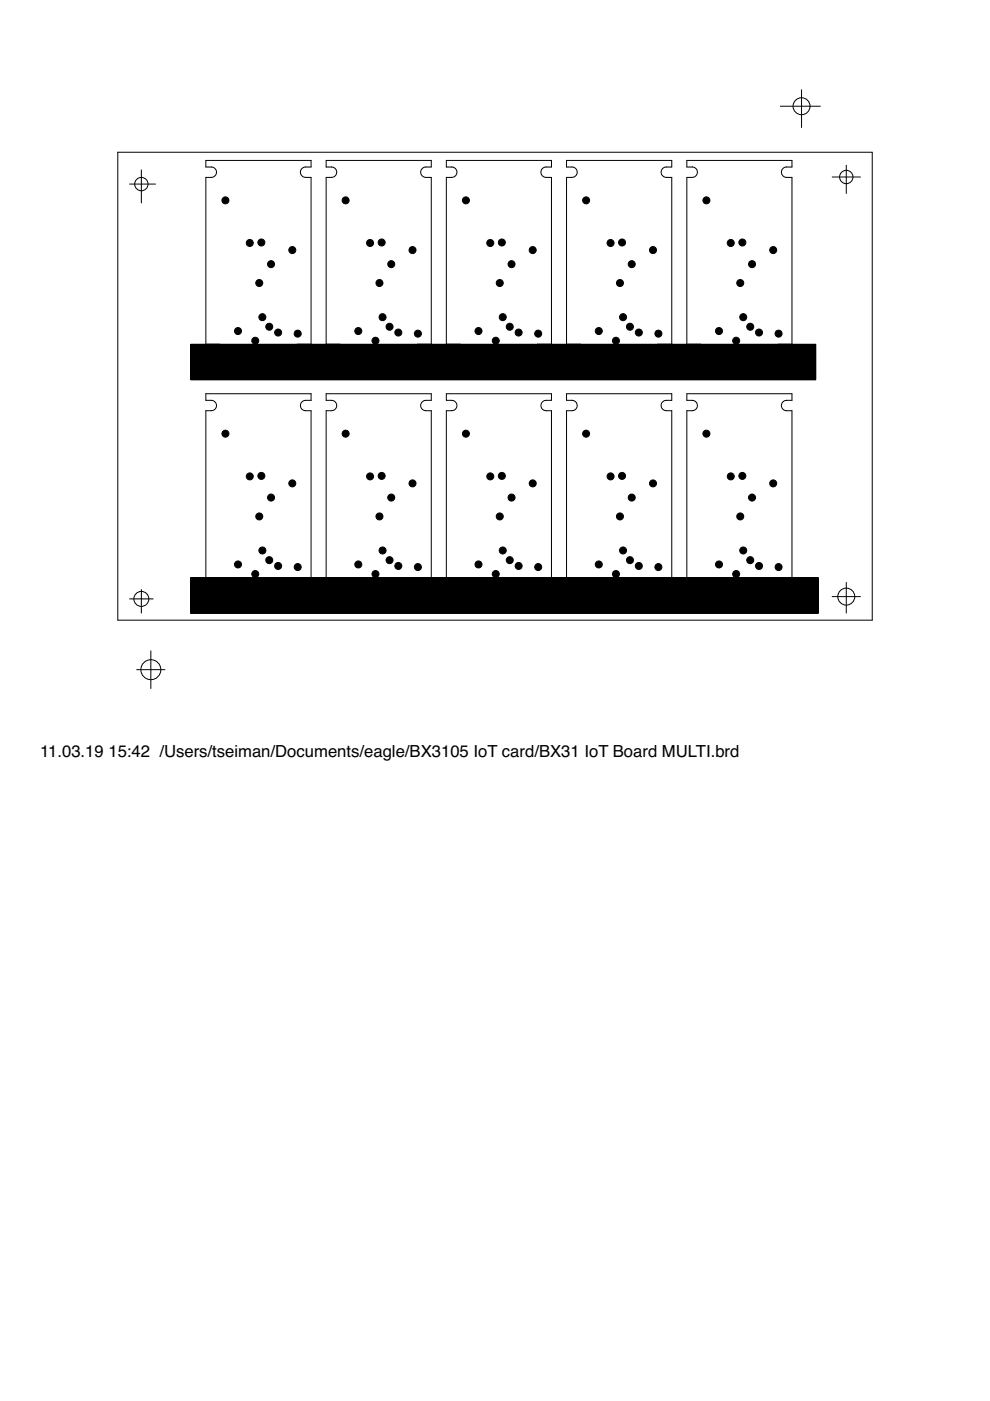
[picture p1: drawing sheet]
<svg xmlns="http://www.w3.org/2000/svg" width="210mm" height="297mm" viewBox="0 0 210 297" stroke-linecap="round" stroke-linejoin="round" font-family="sans-serif">
<defs><g id="words">
<g font-size="3.5">
<text x="8.5" y="160.5">11.03.19</text>
<text x="23" y="160.5">15:42 /Users/tseiman/Documents/eagle/BX3105 IoT card/BX31 IoT Board MULTI.brd</text>
</g>
</g></defs>
<g fill="none" stroke="#000" stroke-width=".21">
<path d="M169.9 19v8M25 32.3h159.9v99.2h-159.9zM27.5 39h5.5M30 36v7M165.4 22.5h8.5M176.4 37.5h6M179.4 35v6M40.5 73h132.4v7.5h-132.4zM40.5 80h132.4M40.5 79.9h132.4M40.5 79.8h132.4M40.5 79.7h132.4"/>
<path d="M40.5 79.6h132.4M40.5 79.5h132.4M40.5 79.4h132.4M40.5 79.3h132.4M40.5 79.2h132.4M40.5 79.1h132.4M40.5 79h132.4M40.5 78.9h132.4M40.5 78.8h132.4M40.5 78.7h132.4M40.5 78.6h132.4M40.5 78.5h132.4"/>
<path d="M40.5 78.4h132.4M40.5 78.3h132.4M40.5 78.2h132.4M40.5 78.1h132.4M40.5 78h132.4M40.5 77.9h132.4M40.5 77.8h132.4M40.5 77.7h132.4M40.5 77.6h132.4M40.5 77.5h132.4M40.5 77.4h132.4M40.5 77.3h132.4"/>
<path d="M40.5 77.2h132.4M40.5 77.1h132.4M40.5 77h132.4M40.5 76.9h132.4M40.5 76.8h132.4M40.5 76.7h132.4M40.5 76.6h132.4M40.5 76.5h132.4M40.5 76.4h132.4M40.5 76.3h132.4M40.5 76.2h132.4M40.5 76.1h132.4"/>
<path d="M40.5 76h132.4M40.5 75.9h132.4M40.5 75.8h132.4M40.5 75.7h132.4M40.5 75.6h132.4M40.5 75.5h132.4M40.5 75.4h132.4M40.5 75.3h132.4M40.5 75.2h132.4M40.5 75.1h132.4M40.5 75h132.4M40.5 74.9h132.4"/>
<path d="M40.5 74.8h132.4M40.5 74.7h132.4M40.5 74.6h132.4M40.5 74.5h132.4M40.5 74.4h132.4M40.5 74.3h132.4M40.5 74.2h132.4M40.5 74.1h132.4M40.5 74h132.4M40.5 73.9h132.4M40.5 73.8h132.4M40.5 73.7h132.4"/>
<path d="M40.5 73.6h132.4M40.5 73.5h132.4M40.5 73.4h132.4M40.5 73.3h132.4M40.5 73.2h132.4M40.5 73.1h132.4M40.5 73h132.4M43.6 73v-35.4h1.2a1.1 1.1 0 0 0 1.1-1.1 1.1 1.1 0 0 0-1.1-1.1h-1.2v-1.4h22.4v1.4a2.01 2.01 0 0 0-2 .3 1.11 1.11 0 0 0-.2 1.2 1.11 1.11 0 0 0 1 .7h1.2v35.4M46.6 73v5.4l.6 .6M63 73v5.4l-.6 .6M69.2 73v-35.4a2.05 2.05 0 0 0 1.9-.3 1.09 1.09 0 0 0 .2-1.2 1.09 1.09 0 0 0-1-.7h-1.1v-1.4h22.2v1.4h-1.1a1.1 1.1 0 0 0-1.1 1.1 1.1 1.1 0 0 0 1.1 1.1h1.1v35.4M72.1 73v5.4l.6 .6"/>
<path d="M88.5 73v5.4l-.6 .6M94.6 73v-35.4a1.98 1.98 0 0 0 2-.3 1.08 1.08 0 0 0 .2-1.2 1.08 1.08 0 0 0-1-.7h-1.2v-1.4h22.3v1.4a1.99 1.99 0 0 0-1.9 .3 1.11 1.11 0 0 0-.2 1.2 1.11 1.11 0 0 0 1 .7h1.1v35.4M97.6 73v5.4l.6 .6M114 73v5.4l-.6 .6M120.1 73v-35.4a2.07 2.07 0 0 0 2-.3 1.09 1.09 0 0 0 .2-1.2 1.09 1.09 0 0 0-1-.7h-1.2v-1.4h22.3v1.4h-1.1a1.1 1.1 0 0 0-1.1 1.1 1.1 1.1 0 0 0 1.1 1.1h1.1v35.4M123.1 73v5.4l.6 .6M139.5 73v5.4l-.6 .6M145.6 73v-35.4a1.98 1.98 0 0 0 2-.3 1.09 1.09 0 0 0 .2-1.2 1.09 1.09 0 0 0-1-.7h-1.2v-1.4h22.3v1.4h-1.1a1.1 1.1 0 0 0-1.1 1.1 1.1 1.1 0 0 0 1.1 1.1h1.1v35.4M148.6 73v5.4l.6 .6M165 73v5.4l-.6 .6M40.5 80.5h132.4M40.5 80.4h132.4"/>
<path d="M40.5 80.3h132.4M40.5 80.2h132.4M40.5 80.1h132.4M27.5 127h5M30 125v5M32 138v8M40.5 122.5h132.9v7.5h-132.9zM40.5 129.9h132.9M40.5 129.8h132.9M40.5 129.7h132.9M40.5 129.6h132.9M40.5 129.5h132.9"/>
<path d="M40.5 129.4h132.9M40.5 129.3h132.9M40.5 129.2h132.9M40.5 129.1h132.9M40.5 129h132.9M40.5 128.9h132.9M40.5 128.8h132.9M40.5 128.7h132.9M40.5 128.6h132.9M40.5 128.5h132.9M40.5 128.4h132.9M40.5 128.3h132.9"/>
<path d="M40.5 128.2h132.9M40.5 128.1h132.9M40.5 128h132.9M40.5 127.9h132.9M40.5 127.8h132.9M40.5 127.7h132.9M40.5 127.6h132.9M40.5 127.5h132.9M40.5 127.4h132.9M40.5 127.3h132.9M40.5 127.2h132.9M40.5 127.1h132.9"/>
<path d="M40.5 127h132.9M40.5 126.9h132.9M40.5 126.8h132.9M40.5 126.7h132.9M40.5 126.6h132.9M40.5 126.5h132.9M40.5 126.4h132.9M40.5 126.3h132.9M40.5 126.2h132.9M40.5 126.1h132.9M40.5 126h132.9M40.5 125.9h132.9"/>
<path d="M40.5 125.8h132.9M40.5 125.7h132.9M40.5 125.6h132.9M40.5 125.5h132.9M40.5 125.4h132.9M40.5 125.3h132.9M40.5 125.2h132.9M40.5 125.1h132.9M40.5 125h132.9M40.5 124.9h132.9M40.5 124.8h132.9M40.5 124.7h132.9"/>
<path d="M40.5 124.6h132.9M40.5 124.5h132.9M40.5 124.4h132.9M40.5 124.3h132.9M40.5 124.2h132.9M40.5 124.1h132.9M40.5 124h132.9M40.5 123.9h132.9M40.5 123.8h132.9M40.5 123.7h132.9M40.5 123.6h132.9M40.5 123.5h132.9"/>
<path d="M40.5 123.4h132.9M40.5 123.3h132.9M40.5 123.2h132.9M40.5 123.1h132.9M40.5 123h132.9M40.5 122.9h132.9M40.5 122.8h132.9M40.5 122.7h132.9M40.5 122.6h132.9M40.5 122.5h132.9M43.6 122.5v-35.4a2.09 2.09 0 0 0 2-.3 1.1 1.1 0 0 0 .2-1.2 1.1 1.1 0 0 0-1-.7h-1.2v-1.4h22.4v1.4a2.07 2.07 0 0 0-2 .3 1.09 1.09 0 0 0-.2 1.2 1.09 1.09 0 0 0 1 .7h1.2v35.4M46.6 122.5v5.4l.6 .6"/>
<path d="M63 122.5v5.4l-.6 .6M69.2 122.5v-35.4a2.17 2.17 0 0 0 1.9-.3 1.11 1.11 0 0 0 .2-1.2 1.11 1.11 0 0 0-1-.7h-1.1v-1.4h22.2v1.4a1.98 1.98 0 0 0-1.9 .3 1.08 1.08 0 0 0-.2 1.2 1.08 1.08 0 0 0 1 .7h1.1v35.4M72.1 122.5v5.4l.6 .6M88.5 122.5v5.4l-.6 .6M94.6 122.5v-35.4a2.09 2.09 0 0 0 2-.3 1.1 1.1 0 0 0 .2-1.2 1.1 1.1 0 0 0-1-.7h-1.2v-1.4h22.3v1.4a2.05 2.05 0 0 0-1.9 .3 1.09 1.09 0 0 0-.2 1.2 1.09 1.09 0 0 0 1 .7h1.1v35.4M97.6 122.5v5.4l.6 .6M114 122.5v5.4l-.6 .6M120.1 122.5v-35.4a2.19 2.19 0 0 0 2-.3 1.11 1.11 0 0 0 .2-1.2 1.11 1.11 0 0 0-1-.7h-1.2v-1.4h22.3v1.4h-1.1a1.1 1.1 0 0 0-1.1 1.1 1.1 1.1 0 0 0 1.1 1.1h1.1v35.4M123.1 122.5v5.4l.6 .6M139.5 122.5v5.4l-.6 .6M145.6 122.5v-35.4a2.09 2.09 0 0 0 2-.3 1.11 1.11 0 0 0 .2-1.2 1.11 1.11 0 0 0-1-.7h-1.2v-1.4h22.3v1.4a1.98 1.98 0 0 0-1.9 .3 1.09 1.09 0 0 0-.2 1.2 1.09 1.09 0 0 0 1 .7h1.1v35.4M148.6 122.5v5.4l.6 .6"/>
<path d="M165 122.5v5.4l-.6 .6M176.4 126.5h6M179.4 123.5v6.5M29 142h6"/>
<circle cx="30" cy="39" r="1.42"/>
<circle cx="169.9" cy="22.5" r="1.8"/>
<circle cx="179.4" cy="37.5" r="1.42"/>
<circle cx="30" cy="127" r="1.59"/>
<circle cx="179.4" cy="126.5" r="1.8"/>
<circle cx="32" cy="142" r="2.12"/>
</g>
<g fill="#000" stroke="#000" stroke-width=".21">
<path d="M47 75.4h.8v2.2h-.8zM47.8 75.4h.8v2.2h-.8zM48.6 75.4h.8v2.2h-.8zM49.4 75.4h.8v2.2h-.8zM50.2 75.4h.8v2.2h-.8zM51 75.4h.8v2.2h-.8zM51.8 75.4h.8v2.2h-.8zM52.6 75.4h.8v2.2h-.8zM53.4 75.3h.8v2.7h-.8zM54.2 75.4h.7v2.2h-.7zM55 75.4h.8v2.2h-.8zM55.8 75.4h.8v2.2h-.8z"/>
<path d="M56.6 75.4h.8v2.2h-.8zM57.4 75.4h.8v2.2h-.8zM58.2 75.4h.7v2.2h-.7zM59 75.3h.8v3.2h-.8zM59.8 75.4h.8v2.2h-.8zM60.6 75.4h.8v2.2h-.8zM61.4 75.3h.8v2.7h-.8zM72.5 75.4h.8v2.2h-.8zM73.3 75.4h.8v2.2h-.8zM74.1 75.4h.7v2.2h-.7zM74.9 75.4h.7v2.2h-.7zM75.7 75.4h.8v2.2h-.8z"/>
<path d="M76.5 75.4h.8v2.2h-.8zM77.3 75.4h.8v2.2h-.8zM78.1 75.4h.7v2.2h-.7zM78.9 75.3h.8v2.7h-.8zM79.7 75.4h.8v2.2h-.8zM80.5 75.4h.8v2.2h-.8zM81.3 75.4h.7v2.2h-.7zM82.1 75.4h.7v2.2h-.7zM82.9 75.4h.8v2.2h-.8zM83.7 75.4h.8v2.2h-.8zM84.5 75.3h.8v3.2h-.8zM85.3 75.4h.7v2.2h-.7z"/>
<path d="M86.1 75.4h.7v2.2h-.7zM86.9 75.3h.8v2.7h-.8zM98 75.4h.7v2.2h-.7zM98.8 75.4h.7v2.2h-.7zM99.6 75.4h.8v2.2h-.8zM100.4 75.4h.8v2.2h-.8zM101.2 75.4h.7v2.2h-.7zM102 75.4h.7v2.2h-.7zM102.8 75.4h.7v2.2h-.7zM103.6 75.4h.8v2.2h-.8zM104.4 75.3h.7v2.7h-.7zM105.2 75.4h.7v2.2h-.7z"/>
<path d="M106 75.4h.7v2.2h-.7zM106.8 75.4h.7v2.2h-.7zM107.6 75.4h.8v2.2h-.8zM108.4 75.4h.7v2.2h-.7zM109.2 75.4h.7v2.2h-.7zM110 75.3h.7v3.2h-.7zM110.8 75.4h.7v2.2h-.7zM111.6 75.4h.8v2.2h-.8zM112.4 75.3h.7v2.7h-.7zM123.5 75.4h.7v2.2h-.7zM124.3 75.4h.7v2.2h-.7zM125.1 75.4h.7v2.2h-.7z"/>
<path d="M125.9 75.4h.7v2.2h-.7zM126.7 75.4h.7v2.2h-.7zM127.5 75.4h.7v2.2h-.7zM128.3 75.4h.7v2.2h-.7zM129.1 75.4h.7v2.2h-.7zM129.9 75.3h.7v2.7h-.7zM130.7 75.4h.7v2.2h-.7zM131.5 75.4h.7v2.2h-.7zM132.3 75.4h.7v2.2h-.7zM133.1 75.4h.7v2.2h-.7zM133.9 75.4h.7v2.2h-.7zM134.7 75.4h.7v2.2h-.7z"/>
<path d="M135.5 75.3h.7v3.2h-.7zM136.3 75.4h.7v2.2h-.7zM137.1 75.4h.7v2.2h-.7zM137.9 75.3h.7v2.7h-.7zM149 75.4h.7v2.2h-.7zM149.8 75.4h.7v2.2h-.7zM150.6 75.4h.7v2.2h-.7zM151.4 75.4h.7v2.2h-.7zM152.2 75.4h.7v2.2h-.7zM153 75.4h.7v2.2h-.7zM153.8 75.4h.7v2.2h-.7zM154.6 75.4h.7v2.2h-.7z"/>
<path d="M155.4 75.3h.7v2.7h-.7zM156.2 75.4h.7v2.2h-.7zM157 75.4h.7v2.2h-.7zM157.8 75.4h.7v2.2h-.7zM158.6 75.4h.7v2.2h-.7zM159.4 75.4h.7v2.2h-.7zM160.2 75.4h.7v2.2h-.7zM161 75.3h.7v3.2h-.7zM161.8 75.4h.7v2.2h-.7zM162.6 75.4h.7v2.2h-.7zM163.4 75.3h.7v2.7h-.7zM47 124.8h.8v2.3h-.8z"/>
<path d="M47.8 124.8h.8v2.3h-.8zM48.6 124.8h.8v2.3h-.8zM49.4 124.8h.8v2.3h-.8zM50.2 124.8h.8v2.3h-.8zM51 124.8h.8v2.3h-.8zM51.8 124.8h.8v2.3h-.8zM52.6 124.8h.8v2.3h-.8zM53.4 124.8h.8v2.7h-.8zM54.2 124.8h.7v2.3h-.7zM55 124.8h.8v2.3h-.8zM55.8 124.8h.8v2.3h-.8zM56.6 124.8h.8v2.3h-.8z"/>
<path d="M57.4 124.8h.8v2.3h-.8zM58.2 124.8h.7v2.3h-.7zM59 124.8h.8v3.2h-.8zM59.8 124.8h.8v2.3h-.8zM60.6 124.8h.8v2.3h-.8zM61.4 124.8h.8v2.7h-.8zM72.5 124.8h.8v2.3h-.8zM73.3 124.8h.8v2.3h-.8zM74.1 124.8h.7v2.3h-.7zM74.9 124.8h.7v2.3h-.7zM75.7 124.8h.8v2.3h-.8zM76.5 124.8h.8v2.3h-.8z"/>
<path d="M77.3 124.8h.8v2.3h-.8zM78.1 124.8h.7v2.3h-.7zM78.9 124.8h.8v2.7h-.8zM79.7 124.8h.8v2.3h-.8zM80.5 124.8h.8v2.3h-.8zM81.3 124.8h.7v2.3h-.7zM82.1 124.8h.7v2.3h-.7zM82.9 124.8h.8v2.3h-.8zM83.7 124.8h.8v2.3h-.8zM84.5 124.8h.8v3.2h-.8zM85.3 124.8h.7v2.3h-.7zM86.1 124.8h.7v2.3h-.7z"/>
<path d="M86.9 124.8h.8v2.7h-.8zM98 124.8h.7v2.3h-.7zM98.8 124.8h.7v2.3h-.7zM99.6 124.8h.8v2.3h-.8zM100.4 124.8h.8v2.3h-.8zM101.2 124.8h.7v2.3h-.7zM102 124.8h.7v2.3h-.7zM102.8 124.8h.7v2.3h-.7zM103.6 124.8h.8v2.3h-.8zM104.4 124.8h.7v2.7h-.7zM105.2 124.8h.7v2.3h-.7zM106 124.8h.7v2.3h-.7z"/>
<path d="M106.8 124.8h.7v2.3h-.7zM107.6 124.8h.8v2.3h-.8zM108.4 124.8h.7v2.3h-.7zM109.2 124.8h.7v2.3h-.7zM110 124.8h.7v3.2h-.7zM110.8 124.8h.7v2.3h-.7zM111.6 124.8h.8v2.3h-.8zM112.4 124.8h.7v2.7h-.7zM123.5 124.8h.7v2.3h-.7zM124.3 124.8h.7v2.3h-.7zM125.1 124.8h.7v2.3h-.7zM125.9 124.8h.7v2.3h-.7z"/>
<path d="M126.7 124.8h.7v2.3h-.7zM127.5 124.8h.7v2.3h-.7zM128.3 124.8h.7v2.3h-.7zM129.1 124.8h.7v2.3h-.7zM129.9 124.8h.7v2.7h-.7zM130.7 124.8h.7v2.3h-.7zM131.5 124.8h.7v2.3h-.7zM132.3 124.8h.7v2.3h-.7zM133.1 124.8h.7v2.3h-.7zM133.9 124.8h.7v2.3h-.7zM134.7 124.8h.7v2.3h-.7zM135.5 124.8h.7v3.2h-.7z"/>
<path d="M136.3 124.8h.7v2.3h-.7zM137.1 124.8h.7v2.3h-.7zM137.9 124.8h.7v2.7h-.7zM149 124.8h.7v2.3h-.7zM149.8 124.8h.7v2.3h-.7zM150.6 124.8h.7v2.3h-.7zM151.4 124.8h.7v2.3h-.7zM152.2 124.8h.7v2.3h-.7zM153 124.8h.7v2.3h-.7zM153.8 124.8h.7v2.3h-.7zM154.6 124.8h.7v2.3h-.7zM155.4 124.8h.7v2.7h-.7z"/>
<path d="M156.2 124.8h.7v2.3h-.7zM157 124.8h.7v2.3h-.7zM157.8 124.8h.7v2.3h-.7zM158.6 124.8h.7v2.3h-.7zM159.4 124.8h.7v2.3h-.7zM160.2 124.8h.7v2.3h-.7zM161 124.8h.7v3.2h-.7zM161.8 124.8h.7v2.3h-.7zM162.6 124.8h.7v2.3h-.7zM163.4 124.8h.7v2.7h-.7z"/>
</g>
<g fill="#000" stroke="#000" stroke-width=".21">
<circle cx="47.8" cy="42.5" r=".74"/>
<circle cx="53" cy="51.5" r=".74"/>
<circle cx="55.4" cy="51.4" r=".74"/>
<circle cx="57.5" cy="56" r=".74"/>
<circle cx="62" cy="53" r=".74"/>
<circle cx="73.3" cy="42.5" r=".74"/>
<circle cx="78.5" cy="51.5" r=".74"/>
<circle cx="80.9" cy="51.4" r=".74"/>
<circle cx="83" cy="56" r=".74"/>
<circle cx="87.5" cy="53" r=".74"/>
<circle cx="98.8" cy="42.5" r=".74"/>
<circle cx="103.9" cy="51.5" r=".74"/>
<circle cx="106.4" cy="51.4" r=".74"/>
<circle cx="108.5" cy="56" r=".74"/>
<circle cx="112.9" cy="53" r=".74"/>
<circle cx="124.3" cy="42.5" r=".74"/>
<circle cx="129.5" cy="51.5" r=".74"/>
<circle cx="131.9" cy="51.4" r=".74"/>
<circle cx="133.9" cy="56" r=".74"/>
<circle cx="138.5" cy="53" r=".74"/>
<circle cx="149.8" cy="42.5" r=".74"/>
<circle cx="154.9" cy="51.5" r=".74"/>
<circle cx="157.4" cy="51.4" r=".74"/>
<circle cx="159.4" cy="56" r=".74"/>
<circle cx="163.9" cy="53" r=".74"/>
<circle cx="50.5" cy="70.2" r=".74"/>
<circle cx="54.1" cy="72.2" r=".74"/>
<circle cx="55" cy="60" r=".74"/>
<circle cx="55.6" cy="67.2" r=".74"/>
<circle cx="57.1" cy="69.3" r=".74"/>
<circle cx="59" cy="70.5" r=".74"/>
<circle cx="63.1" cy="70.7" r=".74"/>
<circle cx="76" cy="70.2" r=".74"/>
<circle cx="79.6" cy="72.2" r=".74"/>
<circle cx="80.5" cy="60" r=".74"/>
<circle cx="81.1" cy="67.2" r=".74"/>
<circle cx="82.6" cy="69.3" r=".74"/>
<circle cx="84.5" cy="70.5" r=".74"/>
<circle cx="88.6" cy="70.7" r=".74"/>
<circle cx="101.5" cy="70.2" r=".74"/>
<circle cx="105.1" cy="72.2" r=".74"/>
<circle cx="106" cy="60" r=".74"/>
<circle cx="106.6" cy="67.2" r=".74"/>
<circle cx="108.1" cy="69.3" r=".74"/>
<circle cx="110" cy="70.5" r=".74"/>
<circle cx="114.1" cy="70.7" r=".74"/>
<circle cx="127" cy="70.2" r=".74"/>
<circle cx="130.6" cy="72.2" r=".74"/>
<circle cx="131.4" cy="60" r=".74"/>
<circle cx="132.1" cy="67.2" r=".74"/>
<circle cx="133.6" cy="69.3" r=".74"/>
<circle cx="135.4" cy="70.5" r=".74"/>
<circle cx="139.6" cy="70.7" r=".74"/>
<circle cx="152.4" cy="70.2" r=".74"/>
<circle cx="156.1" cy="72.2" r=".74"/>
<circle cx="157" cy="60" r=".74"/>
<circle cx="157.6" cy="67.2" r=".74"/>
<circle cx="159.1" cy="69.3" r=".74"/>
<circle cx="160.9" cy="70.5" r=".74"/>
<circle cx="165.1" cy="70.7" r=".74"/>
<circle cx="47.8" cy="91.9" r=".74"/>
<circle cx="73.3" cy="91.9" r=".74"/>
<circle cx="98.8" cy="91.9" r=".74"/>
<circle cx="124.3" cy="91.9" r=".74"/>
<circle cx="149.8" cy="91.9" r=".74"/>
<circle cx="50.5" cy="119.7" r=".74"/>
<circle cx="53" cy="101" r=".74"/>
<circle cx="55" cy="109.5" r=".74"/>
<circle cx="55.4" cy="100.9" r=".74"/>
<circle cx="55.6" cy="116.7" r=".74"/>
<circle cx="57.1" cy="118.8" r=".74"/>
<circle cx="57.5" cy="105.5" r=".74"/>
<circle cx="59" cy="120" r=".74"/>
<circle cx="62" cy="102.5" r=".74"/>
<circle cx="76" cy="119.7" r=".74"/>
<circle cx="78.5" cy="101" r=".74"/>
<circle cx="80.5" cy="109.5" r=".74"/>
<circle cx="80.9" cy="100.9" r=".74"/>
<circle cx="81.1" cy="116.7" r=".74"/>
<circle cx="82.6" cy="118.8" r=".74"/>
<circle cx="83" cy="105.5" r=".74"/>
<circle cx="84.5" cy="120" r=".74"/>
<circle cx="87.5" cy="102.5" r=".74"/>
<circle cx="101.5" cy="119.7" r=".74"/>
<circle cx="103.9" cy="101" r=".74"/>
<circle cx="106" cy="109.5" r=".74"/>
<circle cx="106.4" cy="100.9" r=".74"/>
<circle cx="106.6" cy="116.7" r=".74"/>
<circle cx="108.1" cy="118.8" r=".74"/>
<circle cx="108.5" cy="105.5" r=".74"/>
<circle cx="110" cy="120" r=".74"/>
<circle cx="112.9" cy="102.5" r=".74"/>
<circle cx="127" cy="119.7" r=".74"/>
<circle cx="129.5" cy="101" r=".74"/>
<circle cx="131.4" cy="109.5" r=".74"/>
<circle cx="131.9" cy="100.9" r=".74"/>
<circle cx="132.1" cy="116.7" r=".74"/>
<circle cx="133.6" cy="118.8" r=".74"/>
<circle cx="133.9" cy="105.5" r=".74"/>
<circle cx="135.4" cy="120" r=".74"/>
<circle cx="138.5" cy="102.5" r=".74"/>
<circle cx="152.4" cy="119.7" r=".74"/>
<circle cx="154.9" cy="101" r=".74"/>
<circle cx="157" cy="109.5" r=".74"/>
<circle cx="157.4" cy="100.9" r=".74"/>
<circle cx="157.6" cy="116.7" r=".74"/>
<circle cx="159.1" cy="118.8" r=".74"/>
<circle cx="159.4" cy="105.5" r=".74"/>
<circle cx="160.9" cy="120" r=".74"/>
<circle cx="163.9" cy="102.5" r=".74"/>
<circle cx="54.1" cy="121.7" r=".74"/>
<circle cx="63.1" cy="120.2" r=".74"/>
<circle cx="79.6" cy="121.7" r=".74"/>
<circle cx="88.6" cy="120.2" r=".74"/>
<circle cx="105.1" cy="121.7" r=".74"/>
<circle cx="114.1" cy="120.2" r=".74"/>
<circle cx="130.6" cy="121.7" r=".74"/>
<circle cx="139.6" cy="120.2" r=".74"/>
<circle cx="156.1" cy="121.7" r=".74"/>
<circle cx="165.1" cy="120.2" r=".74"/>
</g>
<use href="#words"/>
</svg>
